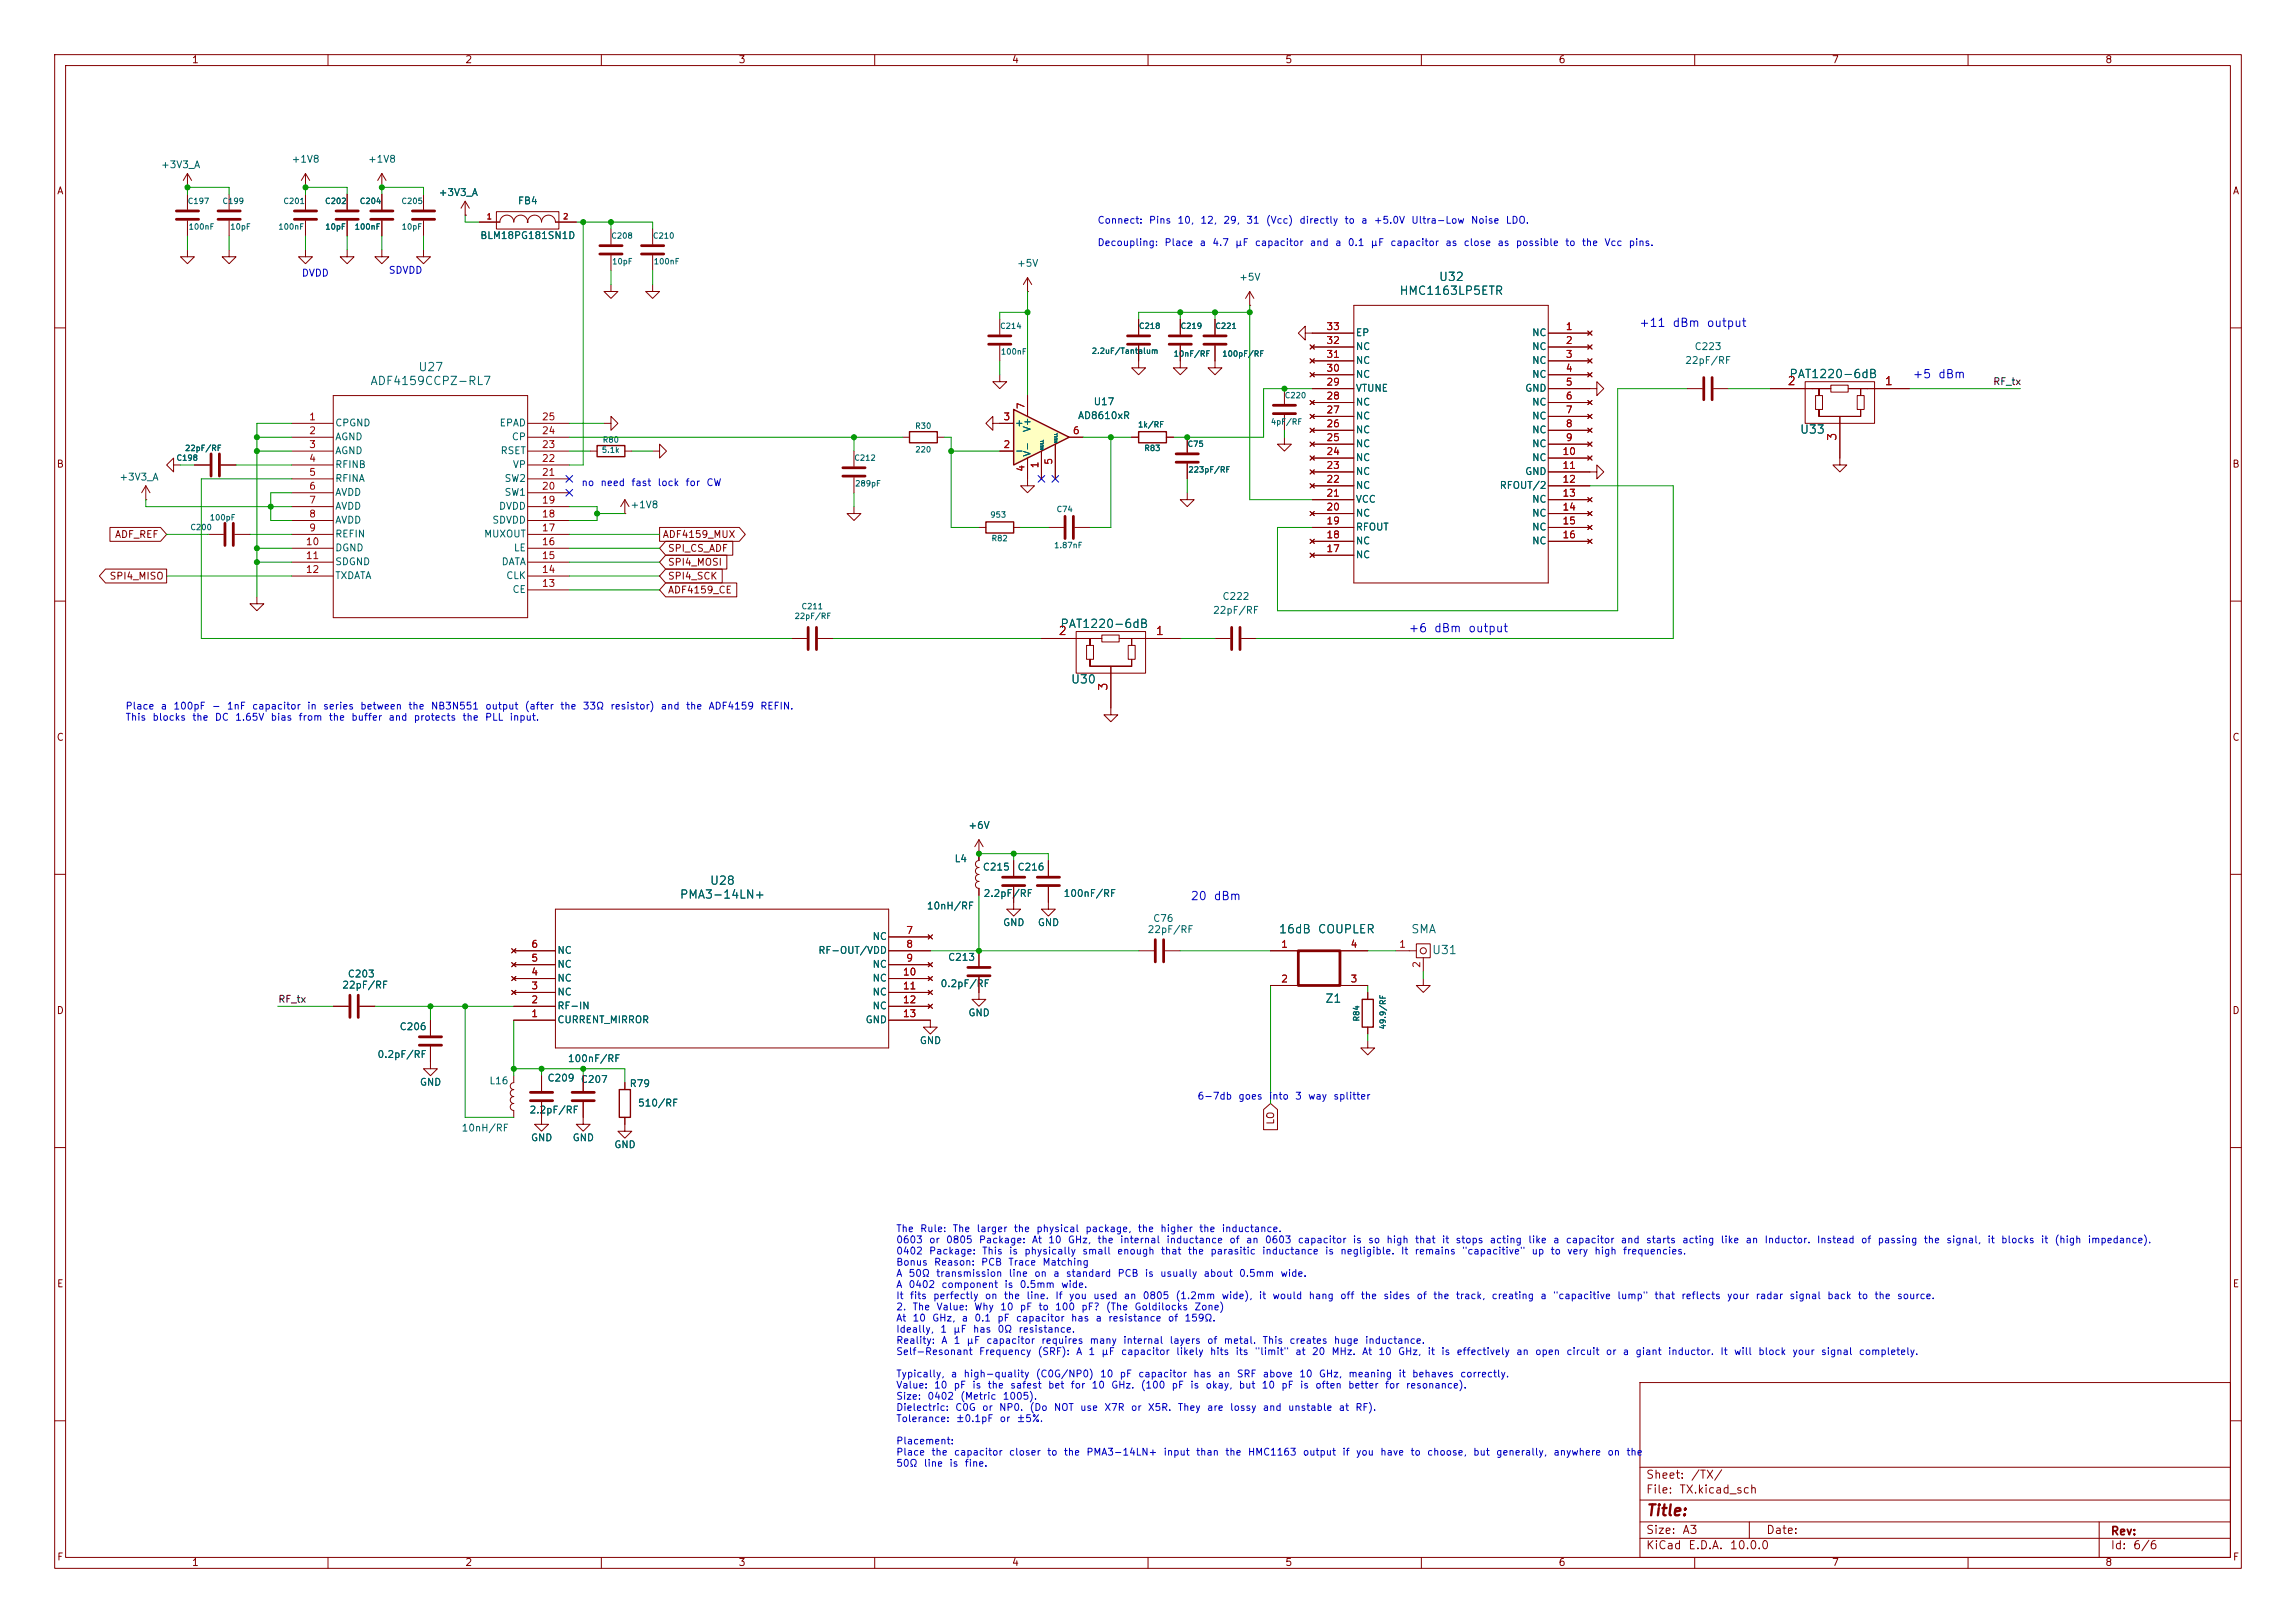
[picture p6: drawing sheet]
<svg xmlns="http://www.w3.org/2000/svg" width="420mm" height="297mm" viewBox="0 0 420 297" stroke-linecap="round" stroke-linejoin="round" font-family="sans-serif">
<defs><g id="words">
<text font-size="2" fill="#840000" x="301" y="277.9">Title:</text>
<g font-size="1.5" fill="#006464">
<text x="263.1" y="51.8">U32</text>
<text x="255.9" y="54.3">HMC1163LP5ETR</text>
<text x="67.6" y="70.8">ADF4159CCPZ-RL7</text>
<text x="76.4" y="68.3">U27</text>
<text x="327.2" y="69.6">PAT1220-6dB</text>
<text x="329.1" y="79.7">U33</text>
<text x="193.8" y="115.3">PAT1220-6dB</text>
<text x="195.8" y="125.5">U30</text>
<text x="124.2" y="164.8">PMA3-14LN+</text>
<text x="129.8" y="162.3">U28</text>
<text x="233.8" y="171.2">16dB</text>
<text x="240.9" y="171.2">COUPLER</text>
<text x="258" y="171.2">SMA</text>
<text x="261.8" y="175">U31</text>
<text x="242.3" y="183.9">Z1</text>
</g>
<g font-size="1.5" fill="#0000c2">
<text x="299.7" y="60.2">+11</text>
<text x="305.8" y="60.2">dBm</text>
<text x="312.1" y="60.2">output</text>
<text x="349.8" y="69.6">+5</text>
<text x="354.4" y="69.6">dBm</text>
<text x="257.6" y="116.1">+6</text>
<text x="262.2" y="116.1">dBm</text>
<text x="268.5" y="116.1">output</text>
<text x="217.7" y="165.1">20</text>
<text x="221.9" y="165.1">dBm</text>
</g>
<g font-size="1.5" fill="#a90000">
<text x="326.9" y="70.9">2</text>
<text x="344.6" y="70.9">1</text>
<text x="336.3" y="80.8" transform="rotate(-90 336.3 80.8)">3</text>
<text x="193.5" y="116.6">2</text>
<text x="211.3" y="116.6">1</text>
<text x="202.9" y="126.5" transform="rotate(-90 202.9 126.5)">3</text>
</g>
<g font-size="1.5" fill="#840000">
<text x="301" y="273.7">File:</text>
<text x="301" y="271">Sheet:</text>
<text x="307.1" y="273.7">TX.kicad_sch</text>
<text x="309.2" y="271">/TX/</text>
<text x="301" y="281.1">Size:</text>
<text x="307.6" y="281.1">A3</text>
<text x="323" y="281.1">Date:</text>
<text x="386" y="281.3">Rev:</text>
<text x="301" y="283.9">KiCad</text>
<text x="308.7" y="283.9">E.D.A.</text>
<text x="316.3" y="283.9">10.0.0</text>
<text x="386" y="283.9">Id:</text>
<text x="390.1" y="283.9">6/6</text>
</g>
<g font-size="1.3" fill="#840000">
<text x="35" y="11.9">1</text>
<text x="85" y="11.9">2</text>
<text x="135" y="11.9">3</text>
<text x="185" y="11.9">4</text>
<text x="235" y="11.9">5</text>
<text x="285" y="11.9">6</text>
<text x="335" y="11.9">7</text>
<text x="385" y="11.9">8</text>
<text x="10.3" y="35.9">A</text>
<text x="408.3" y="35.9">A</text>
<text x="10.3" y="85.9">B</text>
<text x="408.2" y="85.9">B</text>
<text x="20.9" y="98.7">ADF_REF</text>
<text x="121.1" y="98.7">ADF4159_MUX</text>
<text x="122.1" y="101.3">SPI_CS_ADF</text>
<text x="19.9" y="106.4">SPI4_MISO</text>
<text x="122.1" y="106.4">SPI4_SCK</text>
<text x="122.1" y="103.8">SPI4_MOSI</text>
<text x="122.1" y="108.9">ADF4159_CE</text>
<text x="10.3" y="135.9">C</text>
<text x="408.2" y="135.9">C</text>
<text x="10.3" y="185.9">D</text>
<text x="408.2" y="185.9">D</text>
<text x="233.4" y="205.9" transform="rotate(-90 233.4 205.9)">LO</text>
<text x="10.3" y="235.9">E</text>
<text x="408.3" y="235.9">E</text>
<text x="10.3" y="285.9">F</text>
<text x="35" y="286.9">1</text>
<text x="85" y="286.9">2</text>
<text x="135" y="286.9">3</text>
<text x="185" y="286.9">4</text>
<text x="235" y="286.9">5</text>
<text x="285" y="286.9">6</text>
<text x="335" y="286.9">7</text>
<text x="385" y="286.9">8</text>
<text x="408.3" y="285.9">F</text>
</g>
<g font-size="1.3" fill="#006464">
<text x="29.4" y="31.1">+3V3_A</text>
<text x="53.2" y="30.1">+1V8</text>
<text x="67.2" y="30.1">+1V8</text>
<text x="80.2" y="36.2">+3V3_A</text>
<text x="94.6" y="37.7">FB4</text>
<text x="87.7" y="44">BLM18PG181SN1D</text>
<text x="185.9" y="49.1">+5V</text>
<text x="226.6" y="51.7">+5V</text>
<text x="247.9" y="64.4">NC</text>
<text x="247.9" y="61.8">EP</text>
<text x="280.2" y="61.8">NC</text>
<text x="280.2" y="64.4">NC</text>
<text x="309.9" y="64.4">C223</text>
<text x="247.9" y="72">VTUNE</text>
<text x="247.9" y="69.4">NC</text>
<text x="247.9" y="66.9">NC</text>
<text x="278.9" y="72">GND</text>
<text x="280.2" y="66.9">NC</text>
<text x="280.2" y="69.4">NC</text>
<text x="308.1" y="66.9">22pF/RF</text>
<text x="197.1" y="77">AD8610xR</text>
<text x="200" y="74.5">U17</text>
<text x="247.9" y="77.1">NC</text>
<text x="247.9" y="74.5">NC</text>
<text x="280.2" y="74.5">NC</text>
<text x="280.2" y="77.1">NC</text>
<text x="61.2" y="78.3">CPGND</text>
<text x="61.2" y="80.9">AGND</text>
<text x="61.2" y="83.4">AGND</text>
<text x="91.3" y="78.3">EPAD</text>
<text x="91.5" y="83.4">RSET</text>
<text x="93.5" y="80.9">CP</text>
<text x="185.5" y="83.4">-</text>
<text x="185.5" y="78.3">+</text>
<text x="188.8" y="83.7" transform="rotate(-90 188.8 83.7)">V-</text>
<text x="188.8" y="79.2" transform="rotate(-90 188.8 79.2)">V+</text>
<text x="247.9" y="82.1">NC</text>
<text x="247.9" y="79.6">NC</text>
<text x="280.2" y="79.6">NC</text>
<text x="280.2" y="82.1">NC</text>
<text x="21.7" y="88.2">+3V3_A</text>
<text x="61.2" y="86">RFINB</text>
<text x="61.2" y="88.5">RFINA</text>
<text x="92.2" y="88.5">SW2</text>
<text x="93.7" y="86">VP</text>
<text x="247.9" y="89.8">NC</text>
<text x="247.9" y="87.2">NC</text>
<text x="247.9" y="84.7">NC</text>
<text x="274.2" y="89.8">RFOUT/2</text>
<text x="278.9" y="87.2">GND</text>
<text x="280.2" y="84.7">NC</text>
<text x="61.2" y="91">AVDD</text>
<text x="61.2" y="93.6">AVDD</text>
<text x="91.2" y="93.6">DVDD</text>
<text x="92.2" y="91">SW1</text>
<text x="115.2" y="93.3">+1V8</text>
<text x="247.9" y="94.8">NC</text>
<text x="247.9" y="92.3">VCC</text>
<text x="280.2" y="92.3">NC</text>
<text x="280.2" y="94.8">NC</text>
<text x="61.2" y="96.1">AVDD</text>
<text x="61.2" y="98.7">REFIN</text>
<text x="61.2" y="101.2">DGND</text>
<text x="88.4" y="98.7">MUXOUT</text>
<text x="90" y="96.1">SDVDD</text>
<text x="93.9" y="101.2">LE</text>
<text x="247.9" y="99.9">NC</text>
<text x="247.9" y="97.4">RFOUT</text>
<text x="280.2" y="97.4">NC</text>
<text x="280.2" y="99.9">NC</text>
<text x="61.2" y="103.7">SDGND</text>
<text x="61.2" y="106.3">TXDATA</text>
<text x="91.6" y="103.7">DATA</text>
<text x="92.5" y="106.3">CLK</text>
<text x="247.9" y="102.5">NC</text>
<text x="93.6" y="108.8">CE</text>
<text x="221.8" y="112.6">22pF/RF</text>
<text x="223.5" y="110.1">C222</text>
<text x="177" y="152">+6V</text>
<text x="174.5" y="158.1">L4</text>
<text x="179.7" y="159.6">C215</text>
<text x="186" y="159.6">C216</text>
<text x="169.4" y="166.7">10nH/RF</text>
<text x="179.8" y="164.4">2.2pF/RF</text>
<text x="194.4" y="164.4">100nF/RF</text>
<text x="159.5" y="172.3">NC</text>
<text x="183.4" y="169.8">GND</text>
<text x="189.7" y="169.8">GND</text>
<text x="209.8" y="171">22pF/RF</text>
<text x="210.8" y="169">C76</text>
<text x="63.5" y="179.2">C203</text>
<text x="101.9" y="179.9">NC</text>
<text x="101.9" y="177.4">NC</text>
<text x="101.9" y="174.9">NC</text>
<text x="149.6" y="174.9">RF-OUT/VDD</text>
<text x="159.5" y="177.4">NC</text>
<text x="159.5" y="179.9">NC</text>
<text x="173.3" y="176.1">C213</text>
<text x="62.5" y="181.2">22pF/RF</text>
<text x="101.9" y="185">RF-IN</text>
<text x="101.9" y="182.5">NC</text>
<text x="159.5" y="182.5">NC</text>
<text x="159.5" y="185">NC</text>
<text x="171.9" y="180.9">0.2pF/RF</text>
<text x="73" y="188.8">C206</text>
<text x="101.9" y="187.6">CURRENT_MIRROR</text>
<text x="158.2" y="187.6">GND</text>
<text x="168.1" y="191.4">GND</text>
<text x="177" y="186.3">GND</text>
<text x="68.9" y="193.9">0.2pF/RF</text>
<text x="103.8" y="194.7">100nF/RF</text>
<text x="76.7" y="199">GND</text>
<text x="89.4" y="198.7">L16</text>
<text x="100" y="198.2">C209</text>
<text x="106.1" y="198.5">C207</text>
<text x="115.1" y="199.2">R79</text>
<text x="116.6" y="202.8">510/RF</text>
<text x="84.3" y="207.4">10nH/RF</text>
<text x="96.8" y="204.1">2.2pF/RF</text>
<text x="97" y="209.1">GND</text>
<text x="104.6" y="209.1">GND</text>
<text x="112.3" y="210.4">GND</text>
</g>
<g font-size="1.3" fill="#0000c2">
<text x="200.7" y="41.2">Connect:</text>
<text x="210.1" y="41.2">Pins</text>
<text x="215.3" y="41.2">10,</text>
<text x="219.5" y="41.2">12,</text>
<text x="223.7" y="41.2">29,</text>
<text x="227.9" y="41.2">31</text>
<text x="231.5" y="41.2">(Vcc)</text>
<text x="237.6" y="41.2">directly</text>
<text x="245.8" y="41.2">to</text>
<text x="248.9" y="41.2">a</text>
<text x="251.2" y="41.2">+5.0V</text>
<text x="258" y="41.2">Ultra-Low</text>
<text x="269" y="41.2">Noise</text>
<text x="275.3" y="41.2">LDO.</text>
<text x="200.7" y="45.3">Decoupling:</text>
<text x="212.9" y="45.3">Place</text>
<text x="219.3" y="45.3">a</text>
<text x="221.6" y="45.3">4.7</text>
<text x="225.8" y="45.3">µF</text>
<text x="229.4" y="45.3">capacitor</text>
<text x="239.5" y="45.3">and</text>
<text x="244.1" y="45.3">a</text>
<text x="246.4" y="45.3">0.1</text>
<text x="250.6" y="45.3">µF</text>
<text x="254.2" y="45.3">capacitor</text>
<text x="264.3" y="45.3">as</text>
<text x="267.6" y="45.3">close</text>
<text x="273.8" y="45.3">as</text>
<text x="277.2" y="45.3">possible</text>
<text x="286.2" y="45.3">to</text>
<text x="289.2" y="45.3">the</text>
<text x="293.4" y="45.3">Vcc</text>
<text x="297.8" y="45.3">pins.</text>
<text x="55.1" y="50.9">DVDD</text>
<text x="71" y="50.4">SDVDD</text>
<text x="106.3" y="89.3">no</text>
<text x="109.7" y="89.3">need</text>
<text x="115.4" y="89.3">fast</text>
<text x="120.2" y="89.3">lock</text>
<text x="125.3" y="89.3">for</text>
<text x="129.1" y="89.3">CW</text>
<text x="22.9" y="130.1">Place</text>
<text x="29.3" y="130.1">a</text>
<text x="31.6" y="130.1">100pF</text>
<text x="38.6" y="130.1">-</text>
<text x="41.4" y="130.1">1nF</text>
<text x="46" y="130.1">capacitor</text>
<text x="56.1" y="130.1">in</text>
<text x="59" y="130.1">series</text>
<text x="65.8" y="130.1">between</text>
<text x="74.6" y="130.1">the</text>
<text x="78.7" y="130.1">NB3N551</text>
<text x="88.7" y="130.1">output</text>
<text x="95.9" y="130.1">(after</text>
<text x="102.4" y="130.1">the</text>
<text x="106.5" y="130.1">33Ω</text>
<text x="111.5" y="130.1">resistor)</text>
<text x="120.8" y="130.1">and</text>
<text x="125.4" y="130.1">the</text>
<text x="129.5" y="130.1">ADF4159</text>
<text x="139" y="130.1">REFIN.</text>
<text x="22.9" y="132.2">This</text>
<text x="27.8" y="132.2">blocks</text>
<text x="35.1" y="132.2">the</text>
<text x="39.2" y="132.2">DC</text>
<text x="42.9" y="132.2">1.65V</text>
<text x="49.4" y="132.2">bias</text>
<text x="54.5" y="132.2">from</text>
<text x="60" y="132.2">the</text>
<text x="64.2" y="132.2">buffer</text>
<text x="71" y="132.2">and</text>
<text x="75.6" y="132.2">protects</text>
<text x="84.5" y="132.2">the</text>
<text x="88.6" y="132.2">PLL</text>
<text x="93.1" y="132.2">input.</text>
<text x="218.9" y="201.5">6-7db</text>
<text x="226.4" y="201.5">goes</text>
<text x="232" y="201.5">into</text>
<text x="236.8" y="201.5">3</text>
<text x="239.2" y="201.5">way</text>
<text x="243.8" y="201.5">splitter</text>
<text x="163.8" y="225.8">The</text>
<text x="163.8" y="227.8">0603</text>
<text x="168.2" y="225.8">Rule:</text>
<text x="169.8" y="227.8">or</text>
<text x="172.9" y="227.8">0805</text>
<text x="174.2" y="225.8">The</text>
<text x="178.5" y="225.8">larger</text>
<text x="179" y="227.8">Package:</text>
<text x="185.3" y="225.8">the</text>
<text x="188.7" y="227.8">At</text>
<text x="189.5" y="225.8">physical</text>
<text x="191.6" y="227.8">10</text>
<text x="195.2" y="227.8">GHz,</text>
<text x="198.4" y="225.8">package,</text>
<text x="200.6" y="227.8">the</text>
<text x="204.8" y="227.8">internal</text>
<text x="208" y="225.8">the</text>
<text x="212.1" y="225.8">higher</text>
<text x="213.3" y="227.8">inductance</text>
<text x="219.2" y="225.8">the</text>
<text x="223.4" y="225.8">inductance.</text>
<text x="224.8" y="227.8">of</text>
<text x="227.8" y="227.8">an</text>
<text x="231.3" y="227.8">0603</text>
<text x="237.3" y="227.8">capacitor</text>
<text x="247.3" y="227.8">is</text>
<text x="250.2" y="227.8">so</text>
<text x="253.5" y="227.8">high</text>
<text x="258.7" y="227.8">that</text>
<text x="263.6" y="227.8">it</text>
<text x="266.1" y="227.8">stops</text>
<text x="272.4" y="227.8">acting</text>
<text x="279.4" y="227.8">like</text>
<text x="284" y="227.8">a</text>
<text x="286.3" y="227.8">capacitor</text>
<text x="296.4" y="227.8">and</text>
<text x="301" y="227.8">starts</text>
<text x="307.6" y="227.8">acting</text>
<text x="314.6" y="227.8">like</text>
<text x="319.2" y="227.8">an</text>
<text x="322.7" y="227.8">Inductor.</text>
<text x="332.2" y="227.8">Instead</text>
<text x="340.3" y="227.8">of</text>
<text x="343.4" y="227.8">passing</text>
<text x="351.8" y="227.8">the</text>
<text x="355.9" y="227.8">signal,</text>
<text x="363.4" y="227.8">it</text>
<text x="365.9" y="227.8">blocks</text>
<text x="373.2" y="227.8">it</text>
<text x="375.7" y="227.8">(high</text>
<text x="381.8" y="227.8">impedance).</text>
<text x="163.8" y="229.9">0402</text>
<text x="163.8" y="231.9">Bonus</text>
<text x="163.8" y="234">A</text>
<text x="166.1" y="234">50Ω</text>
<text x="169.8" y="229.9">Package:</text>
<text x="170.7" y="231.9">Reason:</text>
<text x="171.1" y="234">transmission</text>
<text x="179.4" y="231.9">PCB</text>
<text x="179.5" y="229.9">This</text>
<text x="184.3" y="231.9">Trace</text>
<text x="184.4" y="234">line</text>
<text x="184.5" y="229.9">is</text>
<text x="187.3" y="229.9">physically</text>
<text x="189.1" y="234">on</text>
<text x="190.6" y="231.9">Matching</text>
<text x="192.5" y="234">a</text>
<text x="194.9" y="234">standard</text>
<text x="197.9" y="229.9">small</text>
<text x="204.2" y="229.9">enough</text>
<text x="204.3" y="234">PCB</text>
<text x="209.3" y="234">is</text>
<text x="212.1" y="234">usually</text>
<text x="212.2" y="229.9">that</text>
<text x="217.2" y="229.9">the</text>
<text x="220" y="234">about</text>
<text x="221.3" y="229.9">parasitic</text>
<text x="226.5" y="234">0.5mm</text>
<text x="230.8" y="229.9">inductance</text>
<text x="234.1" y="234">wide.</text>
<text x="242.3" y="229.9">is</text>
<text x="245.1" y="229.9">negligible.</text>
<text x="256.2" y="229.9">It</text>
<text x="258.7" y="229.9">remains</text>
<text x="267.3" y="229.9">&quot;capacitive&quot;</text>
<text x="280" y="229.9">up</text>
<text x="283.5" y="229.9">to</text>
<text x="286.6" y="229.9">very</text>
<text x="291.5" y="229.9">high</text>
<text x="296.8" y="229.9">frequencies.</text>
<text x="163.8" y="236">A</text>
<text x="163.8" y="238">It</text>
<text x="166.1" y="236">0402</text>
<text x="166.3" y="238">fits</text>
<text x="170.6" y="238">perfectly</text>
<text x="172.1" y="236">component</text>
<text x="180" y="238">on</text>
<text x="183.5" y="238">the</text>
<text x="183.6" y="236">is</text>
<text x="186.4" y="236">0.5mm</text>
<text x="187.6" y="238">line.</text>
<text x="192.9" y="238">If</text>
<text x="194" y="236">wide.</text>
<text x="195.4" y="238">you</text>
<text x="199.9" y="238">used</text>
<text x="205.5" y="238">an</text>
<text x="208.9" y="238">0805</text>
<text x="214.9" y="238">(1.2mm</text>
<text x="223.4" y="238">wide),</text>
<text x="230.2" y="238">it</text>
<text x="232.7" y="238">would</text>
<text x="239.3" y="238">hang</text>
<text x="245" y="238">off</text>
<text x="248.8" y="238">the</text>
<text x="252.9" y="238">sides</text>
<text x="259" y="238">of</text>
<text x="262.1" y="238">the</text>
<text x="266.2" y="238">track,</text>
<text x="272.7" y="238">creating</text>
<text x="281.7" y="238">a</text>
<text x="284" y="238">&quot;capacitive</text>
<text x="295.7" y="238">lump&quot;</text>
<text x="302.5" y="238">that</text>
<text x="307.4" y="238">reflects</text>
<text x="315.8" y="238">your</text>
<text x="321" y="238">radar</text>
<text x="327.2" y="238">signal</text>
<text x="334.1" y="238">back</text>
<text x="339.7" y="238">to</text>
<text x="342.8" y="238">the</text>
<text x="346.9" y="238">source.</text>
<text x="163.8" y="240.1">2.</text>
<text x="163.8" y="242.1">At</text>
<text x="163.8" y="244.2">Ideally,</text>
<text x="166.8" y="240.1">The</text>
<text x="166.8" y="242.1">10</text>
<text x="170.4" y="242.1">GHz,</text>
<text x="171.2" y="240.1">Value:</text>
<text x="171.9" y="244.2">1</text>
<text x="174.3" y="244.2">µF</text>
<text x="175.8" y="242.1">a</text>
<text x="177.9" y="244.2">has</text>
<text x="178.1" y="240.1">Why</text>
<text x="178.1" y="242.1">0.1</text>
<text x="182.3" y="242.1">pF</text>
<text x="182.4" y="244.2">0Ω</text>
<text x="182.8" y="240.1">10</text>
<text x="185.7" y="242.1">capacitor</text>
<text x="186.2" y="244.2">resistance.</text>
<text x="186.4" y="240.1">pF</text>
<text x="189.8" y="240.1">to</text>
<text x="192.9" y="240.1">100</text>
<text x="195.8" y="242.1">has</text>
<text x="197.7" y="240.1">pF?</text>
<text x="200.3" y="242.1">a</text>
<text x="202.2" y="240.1">(The</text>
<text x="202.6" y="242.1">resistance</text>
<text x="207.4" y="240.1">Goldilocks</text>
<text x="213.5" y="242.1">of</text>
<text x="216.6" y="242.1">159Ω.</text>
<text x="218.4" y="240.1">Zone)</text>
<text x="163.8" y="246.2">Reality:</text>
<text x="163.8" y="248.3">Self-Resonant</text>
<text x="172.1" y="246.2">A</text>
<text x="174.3" y="246.2">1</text>
<text x="176.7" y="246.2">µF</text>
<text x="179" y="248.3">Frequency</text>
<text x="180.3" y="246.2">capacitor</text>
<text x="189.7" y="248.3">(SRF):</text>
<text x="190.4" y="246.2">requires</text>
<text x="196.7" y="248.3">A</text>
<text x="199" y="248.3">1</text>
<text x="199.2" y="246.2">many</text>
<text x="201.4" y="248.3">µF</text>
<text x="205" y="248.3">capacitor</text>
<text x="205.3" y="246.2">internal</text>
<text x="213.8" y="246.2">layers</text>
<text x="215" y="248.3">likely</text>
<text x="220.7" y="246.2">of</text>
<text x="221.2" y="248.3">hits</text>
<text x="223.7" y="246.2">metal.</text>
<text x="225.9" y="248.3">its</text>
<text x="229.4" y="248.3">&quot;limit&quot;</text>
<text x="230.8" y="246.2">This</text>
<text x="235.8" y="246.2">creates</text>
<text x="236.8" y="248.3">at</text>
<text x="239.9" y="248.3">20</text>
<text x="243.5" y="248.3">MHz.</text>
<text x="243.9" y="246.2">huge</text>
<text x="249" y="248.3">At</text>
<text x="249.6" y="246.2">inductance.</text>
<text x="252" y="248.3">10</text>
<text x="255.6" y="248.3">GHz,</text>
<text x="261" y="248.3">it</text>
<text x="263.5" y="248.3">is</text>
<text x="266.3" y="248.3">effectively</text>
<text x="277.2" y="248.3">an</text>
<text x="280.7" y="248.3">open</text>
<text x="286.4" y="248.3">circuit</text>
<text x="293.6" y="248.3">or</text>
<text x="296.7" y="248.3">a</text>
<text x="299.1" y="248.3">giant</text>
<text x="305" y="248.3">inductor.</text>
<text x="314.6" y="248.3">It</text>
<text x="317.1" y="248.3">will</text>
<text x="321.5" y="248.3">block</text>
<text x="327.8" y="248.3">your</text>
<text x="333" y="248.3">signal</text>
<text x="339.9" y="248.3">completely.</text>
<text x="163.8" y="252.4">Typically,</text>
<text x="163.8" y="254.4">Value:</text>
<text x="163.8" y="256.4">Size:</text>
<text x="169.5" y="256.4">0402</text>
<text x="170.7" y="254.4">10</text>
<text x="173.8" y="252.4">a</text>
<text x="174.3" y="254.4">pF</text>
<text x="175.5" y="256.4">(Metric</text>
<text x="176.1" y="252.4">high-quality</text>
<text x="177.7" y="254.4">is</text>
<text x="180.5" y="254.4">the</text>
<text x="183.3" y="256.4">1005).</text>
<text x="184.7" y="254.4">safest</text>
<text x="189.4" y="252.4">(C0G/NP0)</text>
<text x="191.6" y="254.4">bet</text>
<text x="195.7" y="254.4">for</text>
<text x="199.6" y="254.4">10</text>
<text x="201.1" y="252.4">10</text>
<text x="203.2" y="254.4">GHz.</text>
<text x="204.7" y="252.4">pF</text>
<text x="208.1" y="252.4">capacitor</text>
<text x="208.6" y="254.4">(100</text>
<text x="214.2" y="254.4">pF</text>
<text x="217.6" y="254.4">is</text>
<text x="218.2" y="252.4">has</text>
<text x="220.4" y="254.4">okay,</text>
<text x="222.7" y="252.4">an</text>
<text x="226.1" y="252.4">SRF</text>
<text x="226.5" y="254.4">but</text>
<text x="230.7" y="254.4">10</text>
<text x="230.9" y="252.4">above</text>
<text x="234.3" y="254.4">pF</text>
<text x="237.5" y="252.4">10</text>
<text x="237.7" y="254.4">is</text>
<text x="240.5" y="254.4">often</text>
<text x="241.1" y="252.4">GHz,</text>
<text x="246.5" y="254.4">better</text>
<text x="246.5" y="252.4">meaning</text>
<text x="253.2" y="254.4">for</text>
<text x="255.7" y="252.4">it</text>
<text x="257.1" y="254.4">resonance).</text>
<text x="258.2" y="252.4">behaves</text>
<text x="267" y="252.4">correctly.</text>
<text x="163.8" y="258.5">Dielectric:</text>
<text x="163.8" y="260.5">Tolerance:</text>
<text x="174.6" y="258.5">C0G</text>
<text x="174.7" y="260.5">±0.1pF</text>
<text x="179.5" y="258.5">or</text>
<text x="182.6" y="258.5">NP0.</text>
<text x="182.7" y="260.5">or</text>
<text x="185.8" y="260.5">±5%.</text>
<text x="188.2" y="258.5">(Do</text>
<text x="192.7" y="258.5">NOT</text>
<text x="197.5" y="258.5">use</text>
<text x="201.9" y="258.5">X7R</text>
<text x="206.8" y="258.5">or</text>
<text x="209.9" y="258.5">X5R.</text>
<text x="215.3" y="258.5">They</text>
<text x="220.7" y="258.5">are</text>
<text x="224.9" y="258.5">lossy</text>
<text x="230.9" y="258.5">and</text>
<text x="235.5" y="258.5">unstable</text>
<text x="244.8" y="258.5">at</text>
<text x="247.8" y="258.5">RF).</text>
<text x="163.8" y="264.6">Placement:</text>
<text x="163.8" y="266.7">Place</text>
<text x="163.8" y="268.7">50Ω</text>
<text x="168.9" y="268.7">line</text>
<text x="170.3" y="266.7">the</text>
<text x="173.5" y="268.7">is</text>
<text x="174.4" y="266.7">capacitor</text>
<text x="176.4" y="268.7">fine.</text>
<text x="184.5" y="266.7">closer</text>
<text x="191.4" y="266.7">to</text>
<text x="194.5" y="266.7">the</text>
<text x="198.6" y="266.7">PMA3-14LN+</text>
<text x="212.7" y="266.7">input</text>
<text x="218.7" y="266.7">than</text>
<text x="224" y="266.7">the</text>
<text x="228.2" y="266.7">HMC1163</text>
<text x="238.2" y="266.7">output</text>
<text x="245.4" y="266.7">if</text>
<text x="247.9" y="266.7">you</text>
<text x="252.4" y="266.7">have</text>
<text x="257.9" y="266.7">to</text>
<text x="260.9" y="266.7">choose,</text>
<text x="269.4" y="266.7">but</text>
<text x="273.6" y="266.7">generally,</text>
<text x="284" y="266.7">anywhere</text>
<text x="293.9" y="266.7">on</text>
<text x="297.4" y="266.7">the</text>
</g>
<g font-size="1.3" fill="#a90000">
<text x="242.5" y="65.8">31</text>
<text x="242.5" y="63.2">32</text>
<text x="242.5" y="60.7">33</text>
<text x="286.3" y="60.7">1</text>
<text x="286.3" y="63.2">2</text>
<text x="286.3" y="65.8">3</text>
<text x="242.5" y="70.9">29</text>
<text x="242.5" y="68.3">30</text>
<text x="286.3" y="68.3">4</text>
<text x="286.3" y="70.9">5</text>
<text x="56.4" y="77.2">1</text>
<text x="99" y="77.2">25</text>
<text x="183.4" y="77.2">3</text>
<text x="187.7" y="75" transform="rotate(-90 187.7 75)">7</text>
<text x="242.5" y="75.9">27</text>
<text x="242.5" y="73.4">28</text>
<text x="286.3" y="73.4">6</text>
<text x="286.3" y="75.9">7</text>
<text x="56.4" y="79.8">2</text>
<text x="56.4" y="82.3">3</text>
<text x="99" y="82.3">23</text>
<text x="99" y="79.8">24</text>
<text x="183.4" y="82.3">2</text>
<text x="196.1" y="79.8">6</text>
<text x="242.5" y="83.6">24</text>
<text x="242.5" y="81">25</text>
<text x="242.5" y="78.5">26</text>
<text x="285.7" y="83.6">10</text>
<text x="286.3" y="78.5">8</text>
<text x="286.3" y="81">9</text>
<text x="56.4" y="84.8">4</text>
<text x="56.4" y="87.4">5</text>
<text x="56.4" y="89.9">6</text>
<text x="99" y="89.9">20</text>
<text x="99" y="87.4">21</text>
<text x="99" y="84.8">22</text>
<text x="187.7" y="86.4" transform="rotate(-90 187.7 86.4)">4</text>
<text x="190.2" y="85.8" transform="rotate(-90 190.2 85.8)">1</text>
<text x="192.8" y="85.2" transform="rotate(-90 192.8 85.2)">5</text>
<text x="242.5" y="88.6">22</text>
<text x="242.5" y="86.1">23</text>
<text x="285.7" y="86.1">11</text>
<text x="285.7" y="88.6">12</text>
<text x="56.4" y="92.5">7</text>
<text x="56.4" y="95">8</text>
<text x="99" y="95">18</text>
<text x="99" y="92.5">19</text>
<text x="242.5" y="93.7">20</text>
<text x="242.5" y="91.2">21</text>
<text x="285.7" y="91.2">13</text>
<text x="285.7" y="93.7">14</text>
<text x="55.8" y="100.1">10</text>
<text x="56.4" y="97.5">9</text>
<text x="99" y="100.1">16</text>
<text x="99" y="97.5">17</text>
<text x="242.5" y="101.3">17</text>
<text x="242.5" y="98.8">18</text>
<text x="242.5" y="96.3">19</text>
<text x="285.7" y="96.3">15</text>
<text x="285.7" y="98.8">16</text>
<text x="55.8" y="102.6">11</text>
<text x="55.8" y="105.2">12</text>
<text x="99" y="107.7">13</text>
<text x="99" y="105.2">14</text>
<text x="99" y="102.6">15</text>
<text x="97.1" y="173.7">6</text>
<text x="165.7" y="171.2">7</text>
<text x="165.7" y="173.7">8</text>
<text x="234.2" y="173.7">1</text>
<text x="246.9" y="173.7">4</text>
<text x="255.8" y="173.7">1</text>
<text x="97.1" y="178.8">4</text>
<text x="97.1" y="176.3">5</text>
<text x="165.1" y="178.8">10</text>
<text x="165.7" y="176.3">9</text>
<text x="260.1" y="177.2" transform="rotate(-90 260.1 177.2)">2</text>
<text x="97.1" y="183.9">2</text>
<text x="97.1" y="181.4">3</text>
<text x="165.1" y="181.4">11</text>
<text x="165.1" y="183.9">12</text>
<text x="234.2" y="180.1">2</text>
<text x="246.9" y="180.1">3</text>
<text x="97.1" y="186.4">1</text>
<text x="165.1" y="186.4">13</text>
</g>
<g font-size="1.3" fill="#0f0f0f">
<text x="364.5" y="70.8">RF_tx</text>
<text x="50.8" y="183.8">RF_tx</text>
</g>
<g font-size="1" fill="#006464">
<text x="34.3" y="37.6">C197</text>
<text x="40.6" y="37.6">C199</text>
<text x="51.7" y="37.6">C201</text>
<text x="59.4" y="37.6">C202</text>
<text x="65.7" y="37.6">C204</text>
<text x="73.3" y="37.6">C205</text>
<text x="34.4" y="42.3">100nF</text>
<text x="42" y="42.3">10pF</text>
<text x="50.8" y="42.3">100nF</text>
<text x="59.4" y="42.3">10pF</text>
<text x="64.8" y="42.3">100nF</text>
<text x="73.4" y="42.3">10pF</text>
<text x="111.7" y="43.9">C208</text>
<text x="119.3" y="43.9">C210</text>
<text x="111.9" y="48.6">10pF</text>
<text x="119.5" y="48.6">100nF</text>
<text x="182.8" y="60.4">C214</text>
<text x="183" y="65.1">100nF</text>
<text x="199.6" y="65">2.2uF/Tantalum</text>
<text x="208.2" y="60.4">C218</text>
<text x="214.6" y="65.5">10nF/RF</text>
<text x="215.9" y="60.4">C219</text>
<text x="222.2" y="60.4">C221</text>
<text x="223.5" y="65.5">100pF/RF</text>
<text x="232.4" y="78">4pF/RF</text>
<text x="234.9" y="73.1">C220</text>
<text x="33.7" y="82.8">22pF/RF</text>
<text x="110" y="83.1">5.1k</text>
<text x="110.2" y="81.3">R80</text>
<text x="167.3" y="78.7">R30</text>
<text x="167.3" y="83">220</text>
<text x="208.1" y="78.5">1k/RF</text>
<text x="209.2" y="82.8">R83</text>
<text x="217.1" y="82">C75</text>
<text x="32.2" y="84.6">C198</text>
<text x="156.2" y="84.6">C212</text>
<text x="156.3" y="89.3">289pF</text>
<text x="217.3" y="86.7">223pF/RF</text>
<text x="38.3" y="95.5">100pF</text>
<text x="181" y="95">953</text>
<text x="193.2" y="94">C74</text>
<text x="34.7" y="97.3">C200</text>
<text x="181.3" y="99.3">R82</text>
<text x="192.7" y="100.6">1.87nF</text>
<text x="145.2" y="113.5">22pF/RF</text>
<text x="146.5" y="111.7">C211</text>
<text x="248.9" y="187" transform="rotate(-90 248.9 187)">R84</text>
<text x="253.7" y="188.5" transform="rotate(-90 253.7 188.5)">49.9/RF</text>
</g>
<g font-size="1" fill="#a90000">
<text x="88.9" y="40.4">1</text>
<text x="102.9" y="40.4">2</text>
</g>
<g font-size=".5" fill="#006464">
<text x="191" y="82.4" transform="rotate(-90 191 82.4)">NULL</text>
<text x="193.5" y="81.2" transform="rotate(-90 193.5 81.2)">NULL</text>
</g>
</g></defs>
<g fill="none" stroke="#840000" stroke-width=".18">
<path d="M10 10h400v277h-400zM12 12h396v273h-396zM60 10v2M110 10v2M160 10v2M210 10v2M260 10v2M310 10v2M360 10v2M34.3 34.3h.1M34.3 31.8v2.5M34.3 35.6v2.8"/>
<path d="M34.3 31.8l-.8 1.2M34.3 31.8l.8 1.2M41.9 35.6v2.8M55.9 34.3h.1M55.9 31.8v2.5M55.9 35.6v2.8M55.9 31.8l-.8 1.2M55.9 31.8l.7 1.2M63.5 35.6v2.8M69.8 34.3h.1M69.8 31.8v2.5M69.8 35.6v2.8"/>
<path d="M69.8 31.8l-.7 1.2M69.8 31.8l.8 1.2M77.5 35.6v2.8M85.1 39.4h.1M85.1 36.8l-.8 1.3M85.1 36.8l.8 1.3M85.1 36.8v2.6M90.8 38.7h11.4v3.2h-11.4zM34.3 45.7v1.3h1.3l-1.3 1.3-1.3-1.3h1.3M34.3 40.4v2.8M41.9 45.7v1.3h1.3l-1.3 1.3-1.3-1.3h1.3M41.9 40.4v2.8"/>
<path d="M55.9 45.7v1.3h-1.3l1.3 1.3 1.2-1.3h-1.2M55.9 40.4v2.8M63.5 45.7v1.3h-1.3l1.3 1.3 1.3-1.3h-1.3M63.5 40.4v2.8M69.8 45.7v1.3h-1.2l1.2 1.3 1.3-1.3h-1.3M69.8 40.4v2.8M77.5 45.7v1.3h-1.3l1.3 1.3 1.2-1.3h-1.2M77.5 40.4v2.8M87.6 40.6h3.8a1.27 1.27 0 0 1 1.3-1.2 1.27 1.27 0 0 1 1.3 1.2 1.27 1.27 0 0 1 1.2-1.2 1.27 1.27 0 0 1 1.3 1.2 1.27 1.27 0 0 1 1.3-1.2 1.27 1.27 0 0 1 1.3 1.2 1.27 1.27 0 0 1 1.2-1.2 1.27 1.27 0 0 1 1.3 1.2h3.8M182.9 58.4v2.8M215.9 58.4v2.8M222.2 58.4v2.8"/>
<path d="M228.6 55.9h.1M228.6 53.3l-.8 1.3M228.6 53.3l.8 1.3M228.6 53.3v2.6M247.6 55.9h35.6v50.8h-35.6zM10 60h2M53.3 77.5h7.7M61 72.4h35.5v40.6h-35.5zM96.5 77.5h7.6M182.9 68.6v1.3h1.2l-1.2 1.2-1.3-1.2h1.3M182.9 63.2v2.8M215.9 63.2v4.1h1.3l-1.3 1.3-1.3-1.3h1.3"/>
<path d="M222.2 63.2v4.1h1.3l-1.3 1.3-1.2-1.3h1.2M234.9 71.1v2.8M234.9 75.9v2.8M238.8 61v-1.3l-1.3 1.3 1.3 1.2v-1.2h8.8M239.6 78.4l.8 .7M239.6 75.8l.8 .8M239.6 73.3l.8 .7M239.6 68.2l.8 .8M239.6 65.7l.8 .7M239.6 63.1l.8 .8M240 63.5h7.6M240 66h7.6"/>
<path d="M240 68.6h7.6M240 71.1h7.6M240 73.7h7.6M240 76.2h7.6M240 78.7h7.6M240.4 78.4l-.8 .7M240.4 75.8l-.8 .8M240.4 73.3l-.8 .7M240.4 68.2l-.8 .8M240.4 65.7l-.8 .7M240.4 63.1l-.8 .8M283.2 71.1h8.9v-1.2l1.3 1.2-1.3 1.3v-1.3"/>
<path d="M283.2 61h7.6M283.2 63.5h7.6M283.2 66h7.6M283.2 68.6h7.6M283.2 73.7h7.6M283.2 76.2h7.6M283.2 78.7h7.6M290.4 60.6l.8 .7M290.4 63.1l.8 .8M290.4 65.7l.8 .7M290.4 68.2l.8 .8M290.4 73.3l.8 .7"/>
<path d="M290.4 75.8l.8 .8M290.4 78.4l.8 .7M291.2 60.6l-.8 .7M291.2 63.1l-.8 .8M291.2 65.7l-.8 .7M291.2 68.2l-.8 .8M291.2 73.3l-.8 .7M291.2 75.8l-.8 .8M291.2 78.4l-.8 .7M308.6 71.1h2.8M313.4 71.1h2.8M408 60h2"/>
<path d="M26.7 91.4h.1M26.7 88.9l-.8 1.3M26.7 88.9l.7 1.3M26.7 88.9v2.5M31.7 85.1v1.3l-1.2-1.3 1.2-1.3v1.3h1.3M35.6 85.1h2.8M38.1 97.8h2.8M40.4 85.1h2.8M42.9 97.8h2.8M53.3 97.8h7.7M53.3 85.1h7.7M53.3 80h7.7"/>
<path d="M53.3 82.6h7.7M53.3 87.6h7.7M53.3 90.2h7.7M53.3 92.7h7.7M53.3 95.3h7.7M96.5 97.8h7.6M96.5 85.1h7.6M96.5 80h7.6M96.5 82.6h7.6M96.5 87.6h7.6M96.5 90.2h7.6M96.5 92.7h7.6"/>
<path d="M96.5 95.3h7.6M107.9 82.6h1.3M114.3 82.6h1.3M119.4 82.6h1.2v-1.3l1.3 1.3-1.3 1.2v-1.2M156.2 82.6v2.7M156.2 87.4v2.8M188 87.6v1.3h1.2l-1.2 1.3-1.3-1.3h1.3M191.8 96.5h2.8M196.6 96.5h2.8M207 80h1.3M213.4 80h1.2M217.2 90.2v1.2h1.2l-1.2 1.3-1.3-1.3h1.3"/>
<path d="M217.2 80v2.8M217.2 84.8v2.8M234.9 80v1.3h1.3l-1.3 1.3-1.2-1.3h1.2M239.6 98.7l.8 .7M239.6 93.6l.8 .8M239.6 88.5l.8 .8M239.6 86l.8 .7M239.6 83.4l.8 .8M239.6 80.9l.8 .8M240 81.3h7.6M240 83.8h7.6M240 86.4h7.6"/>
<path d="M240 88.9h7.6M240 91.4h7.6M240 94h7.6M240 96.5h7.6M240 99.1h7.6M240.4 98.7l-.8 .7M240.4 93.6l-.8 .8M240.4 88.5l-.8 .8M240.4 86l-.8 .7M240.4 83.4l-.8 .8M240.4 80.9l-.8 .8M283.2 86.4h8.9v-1.3l1.3 1.3-1.3 1.2v-1.2"/>
<path d="M283.2 81.3h7.6M283.2 83.8h7.6M283.2 88.9h7.6M283.2 91.4h7.6M283.2 94h7.6M283.2 96.5h7.6M283.2 99.1h7.6M290.4 80.9l.8 .8M290.4 83.4l.8 .8M290.4 91.1l.8 .7M290.4 93.6l.8 .8M290.4 96.1l.8 .8"/>
<path d="M290.4 98.7l.8 .7M291.2 80.9l-.8 .8M291.2 83.4l-.8 .8M291.2 91.1l-.8 .7M291.2 93.6l-.8 .8M291.2 96.1l-.8 .8M291.2 98.7l-.8 .7M10 110h2M53.3 100.3h7.7M53.3 102.9h7.7M53.3 105.4h7.7M96.5 100.3h7.6"/>
<path d="M96.5 102.9h7.6M96.5 105.4h7.6M96.5 108h7.6M190.5 116.8h7.6M196.8 115.6h12.7v7.6h-12.7zM198.1 116.8h3.4zM198.8 118.1h1.2v2.6h-1.2zM199.4 116.8v1.3zM201.5 116.2h3.2v1.3h-3.2zM204.7 116.8h3.6zM206.4 118.1h1.2v2.6h-1.2zM207 116.8v1.3z"/>
<path d="M208.3 116.8h7.6M239.6 101.2l.8 .8M240 101.6h7.6M240.4 101.2l-.8 .8M408 110h2M199.4 120.7v1.2zM199.4 121.9h7.6zM203.2 121.9v8.9h1.3l-1.3 1.3-1.3-1.3h1.3M207 120.7v1.2zM10 160h2M179.1 153.7v3.8a.64 .64 0 0 0-.7 .6 .64 .64 0 0 0 .7 .7M179.1 158.8a.64 .64 0 0 0-.7 .6 .64 .64 0 0 0 .7 .6 .64 .64 0 0 0-.7 .7 .64 .64 0 0 0 .7 .6 .64 .64 0 0 0-.7 .6 .64 .64 0 0 0 .7 .7v1.2"/>
<path d="M179.1 156.2h.1M179.1 153.7l.7 1.2M179.1 153.7l-.8 1.2M185.4 157.5v2.8M191.8 157.5v2.8M408 160h2M179.1 178.8v4.1h-1.3l1.3 1.3 1.2-1.3h-1.2M179.1 174v2.8M185.4 162.3v4.1h-1.3l1.3 1.2 1.3-1.2h-1.3M191.8 162.3v4.1h-1.3l1.3 1.2 1.2-1.2h-1.2M208.3 174h2.8M213.1 174h2.8"/>
<path d="M232.4 174h5.1M245.1 174h5.1M255.3 174h3.8M259.1 172.7h2.5v2.6h-2.5zM260.3 179.1v1.2h1.3l-1.3 1.3-1.2-1.3h1.2M260.3 175.3v2.5M61 184.2h2.8M65.8 184.2h2.8M78.7 191.5v4.1h-1.2l1.2 1.3 1.3-1.3h-1.3M78.7 186.7v2.8M94 196.9v1.2a.64 .64 0 0 0-.7 .7 .64 .64 0 0 0 .7 .6 .64 .64 0 0 0-.7 .6 .64 .64 0 0 0 .7 .7 .64 .64 0 0 0-.7 .6 .64 .64 0 0 0 .7 .6 .64 .64 0 0 0-.7 .7 .64 .64 0 0 0 .7 .6M99.1 196.9v2.7"/>
<path d="M106.7 196.9v2.7M114.3 198.1v1.3M170.2 186.7v1.3h-1.3l1.3 1.2 1.2-1.2h-1.2M232.4 180.3h5.1M237.5 180.3h.1M245.1 180.3h5.1M250.2 190.5v1.3h1.3l-1.3 1.2-1.3-1.2h1.3M250.2 181.6v1.3M250.2 188v1.2M10 210h2M94 203.2v1.3M99.1 201.7v4h-1.3l1.3 1.3 1.2-1.3h-1.2"/>
<path d="M106.7 201.7v4h-1.3l1.3 1.3 1.2-1.3h-1.2M114.3 204.5v2.5h-1.3l1.3 1.3 1.3-1.3h-1.3M408 210h2M300 253h108v32h-108zM10 260h2M300 278.5h108M300 274.5h108M300 268.5h108M320 278.5v3M384 278.5v6.5M408 260h2M60 285v2"/>
<path d="M110 285v2M160 285v2M210 285v2M260 285v2M300 281.5h108M310 285v2M360 285v2"/>
<circle cx="260.3" cy="174" r=".56"/>
</g>
<g fill="none" stroke="#840000" stroke-width=".51">
<path d="M32.3 38.6h4M39.9 38.6h4M53.8 38.6h4.1M61.5 38.6h4M67.8 38.6h4.1M75.4 38.6h4.1M32.3 40.1h4M39.9 40.1h4M53.8 40.1h4.1M61.5 40.1h4M67.8 40.1h4.1M75.4 40.1h4.1"/>
<path d="M180.8 61.5h4.1M180.8 63h4.1M213.9 61.5h4M213.9 63h4M220.2 61.5h4.1M220.2 63h4.1M232.9 74.2h4.1M232.9 75.7h4.1M311.7 69.1v4.1M313.2 69.1v4.1M38.6 83.1v4M40.1 83.1v4"/>
<path d="M41.1 95.8v4M42.7 95.8v4M154.2 85.6h4M154.2 87.1h4M194.8 94.5v4.1M196.3 94.5v4.1M215.1 83.1h4.1M215.1 84.6h4.1M177 177h4.1M177 178.6h4.1M183.4 160.5h4.1M183.4 162.1h4.1"/>
<path d="M189.7 160.5h4.1M189.7 162.1h4.1M211.3 172v4M212.9 172v4M237.5 174h7.6v6.3h-7.6zM64 182.1v4.1M65.5 182.1v4.1M76.7 189.7h4.1M76.7 191.3h4.1M97 199.9h4.1M104.6 199.9h4.1M97 201.4h4.1"/>
<path d="M104.6 201.4h4.1"/>
</g>
<path d="M208.3 79h5.1v2h-5.1zM109.2 81.5h5.1v2.1h-5.1zM113.3 199.4h2v5.1h-2zM249.2 182.9h2v5.1h-2z" fill="none" stroke="#840000" stroke-width=".25"/>
<circle cx="96.5" cy="40.6" r=".08" fill="#840000" stroke="#840000" stroke-width=".18"/>
<path d="M185.4 74.9l10.2 5.1-10.2 5.1z" fill="#ffffc2"/>
<path d="M166.4 79h5v2h-5zM185.4 74.9l10.2 5.1-10.2 5.1zM180.3 95.5h5.1v2h-5.1z" fill="none" stroke="#840000" stroke-width=".25"/>
<g fill="none" stroke="#840000" stroke-width=".18">
<path d="M63.5 35.6v2.8M69.8 35.6v2.8M85.1 39.4h.1M63.5 40.4v2.8M69.8 40.4v2.8M87.6 40.6h3.8M101.6 40.6h3.8M111.8 52.1v1.2h1.2l-1.2 1.3-1.3-1.3h1.3M111.8 41.9v2.8M111.8 46.7v2.8M119.4 52.1v1.2h1.2l-1.2 1.3-1.3-1.3h1.3M119.4 41.9v2.8"/>
<path d="M119.4 46.7v2.8M188 53.3h.1M188 50.8v2.5M188 50.8l-.8 1.3M188 50.8l.7 1.3M208.3 58.4v2.8M215.9 58.4v2.8M222.2 58.4v2.8M110.5 77.5h1.3v-1.3l1.2 1.3-1.2 1.2v-1.2M181.6 77.5v-1.3l-1.3 1.3 1.3 1.2v-1.2h3.8M188 72.4v3.8M208.3 63.2v4.1h1.2l-1.2 1.3-1.3-1.3h1.3"/>
<path d="M215.9 63.2v2.8M222.2 63.2v2.8M239.6 78.4l.8 .7M239.6 75.8l.8 .8M239.6 73.3l.8 .7M239.6 68.2l.8 .8M239.6 65.7l.8 .7M239.6 63.1l.8 .8M240 71.1h7.6M240 61h7.6M240 63.5h7.6M240 66h7.6"/>
<path d="M240 68.6h7.6M240 73.7h7.6M240 76.2h7.6M240 78.7h7.6M240.4 78.4l-.8 .7M240.4 75.8l-.8 .8M240.4 73.3l-.8 .7M240.4 68.2l-.8 .8M240.4 65.7l-.8 .7M240.4 63.1l-.8 .8M283.2 71.1h7.6M283.2 61h7.6"/>
<path d="M283.2 63.5h7.6M283.2 66h7.6M283.2 68.6h7.6M283.2 73.7h7.6M283.2 76.2h7.6M283.2 78.7h7.6M290.4 60.6l.8 .7M290.4 63.1l.8 .8M290.4 65.7l.8 .7M290.4 68.2l.8 .8M290.4 73.3l.8 .7M290.4 75.8l.8 .8"/>
<path d="M290.4 78.4l.8 .7M291.2 60.6l-.8 .7M291.2 63.1l-.8 .8M291.2 65.7l-.8 .7M291.2 68.2l-.8 .8M291.2 73.3l-.8 .7M291.2 75.8l-.8 .8M291.2 78.4l-.8 .7M323.8 71.1h7.7M330.2 69.9h12.7v7.6h-12.7zM331.5 71.1h3.4zM332.1 72.4h1.3v2.5h-1.3z"/>
<path d="M332.7 71.1v1.3zM332.7 74.9v1.3zM332.7 76.2h7.7zM334.9 70.5h3.2v1.3h-3.2zM336.5 76.2v8.9h1.3l-1.3 1.3-1.2-1.3h1.2M338.1 71.1h3.5zM339.7 72.4h1.3v2.5h-1.3zM340.4 71.1v1.3zM340.4 74.9v1.3zM341.6 71.1h7.6M20.1 96.5h9.3l1.1 1.3-1.1 1.3h-9.3zM35.6 85.1h2.8"/>
<path d="M40.4 85.1h2.8M114.3 94h.1M114.3 91.4l-.8 1.3M114.3 91.4l.8 1.3M114.3 91.4v2.6M120.6 96.5h14.6l1.1 1.3-1.1 1.3h-14.6zM121.8 99.1h12.2v2.5h-12.2l-1.2-1.3zM156.2 92.7v1.3h1.3l-1.3 1.3-1.3-1.3h1.3M165.1 80h1.3M171.4 80h1.3M179.1 96.5h1.2M182.9 82.6h2.5"/>
<path d="M185.4 96.5h1.3M188 83.8v3.8M190.5 82.6v5M193 81.3v6.3M195.6 80h2.5M207 80h1.3M213.4 80h1.2M217.2 80v2.8M217.2 84.8v2.8M239.6 98.7l.8 .7M239.6 93.6l.8 .8M239.6 88.5l.8 .8"/>
<path d="M239.6 86l.8 .7M239.6 83.4l.8 .8M239.6 80.9l.8 .8M240 96.5h7.6M240 81.3h7.6M240 83.8h7.6M240 86.4h7.6M240 88.9h7.6M240 91.4h7.6M240 94h7.6M240 99.1h7.6M240.4 98.7l-.8 .7"/>
<path d="M240.4 93.6l-.8 .8M240.4 88.5l-.8 .8M240.4 86l-.8 .7M240.4 83.4l-.8 .8M240.4 80.9l-.8 .8M283.2 96.5h7.6M283.2 81.3h7.6M283.2 83.8h7.6M283.2 86.4h7.6M283.2 88.9h7.6M283.2 91.4h7.6M283.2 94h7.6"/>
<path d="M283.2 99.1h7.6M290.4 80.9l.8 .8M290.4 83.4l.8 .8M290.4 91.1l.8 .7M290.4 93.6l.8 .8M290.4 96.1l.8 .8M290.4 98.7l.8 .7M291.2 80.9l-.8 .8M291.2 83.4l-.8 .8M291.2 91.1l-.8 .7M291.2 93.6l-.8 .8M291.2 96.1l-.8 .8"/>
<path d="M291.2 98.7l-.8 .7M19.3 104.1h11.2v2.6h-11.2l-1.1-1.3zM47 109.2v1.3h1.3l-1.3 1.3-1.3-1.3h1.3M121.8 104.1h10.3v2.6h-10.3l-1.2-1.3zM121.8 101.6h11.2v2.5h-11.2l-1.2-1.2zM121.8 106.7h13v2.5h-13l-1.2-1.2zM144.8 116.8h2.8M149.6 116.8h2.8M190.5 116.8h7.6M208.3 116.8h7.6M222.2 116.8h2.8M227.1 116.8h2.8"/>
<path d="M239.6 101.2l.8 .8M240 101.6h7.6M240.4 101.2l-.8 .8M203.2 121.9v7.6M179.1 156.2h.1M179.1 156.2v1.3M185.4 157.5v2.8M191.8 157.5v2.8M93.6 178.7l.8 .8M93.6 176.1l.8 .8M93.6 173.6l.8 .8M94 179.1h7.6"/>
<path d="M94 176.5h7.6M94 174h7.6M94.4 178.7l-.8 .8M94.4 176.1l-.8 .8M94.4 173.6l-.8 .8M101.6 166.4h61v25.4h-61zM162.6 179.1h7.6M162.6 176.5h7.6M162.6 174h7.6M162.6 171.5h7.6M169.8 171.1l.8 .7M169.8 176.1l.8 .8"/>
<path d="M169.8 178.7l.8 .8M170.6 171.1l-.8 .7M170.6 176.1l-.8 .8M170.6 178.7l-.8 .8M179.1 162.6v1.2M179.1 174v2.8M179.1 178.8v2.8M185.4 162.3v2.8M191.8 162.3v2.8M232.4 174h5.1M245.1 174h5.1M61 184.2h2.8"/>
<path d="M65.8 184.2h2.8M78.7 186.7v2.8M78.7 191.5v2.8M93.6 181.2l.8 .8M94 186.7h7.6M94 184.2h7.6M94 181.6h7.6M94.4 181.2l-.8 .8M99.1 196.9v2.7M106.7 196.9v2.7M114.3 198.1v1.3M162.6 186.7h7.6"/>
<path d="M162.6 184.2h7.6M162.6 181.6h7.6M169.8 181.2l.8 .8M169.8 183.8l.8 .7M170.6 181.2l-.8 .8M170.6 183.8l-.8 .7M232.4 180.3h5.1M245.1 180.3h5.1M250.2 181.6v1.3M250.2 188v1.2M99.1 201.7v2.8M106.7 201.7v2.8"/>
<path d="M114.3 204.5v1.2M231.1 203l1.3-1.1 1.3 1.1v3.7h-2.6z"/>
</g>
<path d="M109.7 45h4.1M109.7 46.5h4.1M117.3 45h4.1M117.3 46.5h4.1M206.2 61.5h4.1M206.2 63h4.1M147.8 114.8v4.1M149.4 114.8v4.1M225.3 114.8v4.1M226.8 114.8v4.1" fill="none" stroke="#840000" stroke-width=".51"/>
<g fill="none" stroke="#009600" stroke-width=".18">
<path d="M34.3 35.6v-1.3h7.6v1.3M55.9 35.6v-1.3h7.6v1.3M69.8 35.6v-1.3h7.7v1.3M85.1 39.4v1.2h2.5M34.3 43.2v2.5M41.9 43.2v2.5M55.9 43.2v2.5M63.5 43.2v2.5M69.8 43.2v2.5M77.5 43.2v2.5M105.4 40.6h14v1.3M106.7 40.6v44.5h-2.6"/>
<path d="M111.8 40.6v1.3M111.8 49.5v2.6M119.4 49.5v2.6M188 57.2h-5.1v1.2M188 53.3v19.1M215.9 57.2v1.2M222.2 57.2v1.2M228.6 55.9v35.5h11.4M228.6 57.2h-20.3v1.2M53.3 77.5h-6.3v31.7M104.1 77.5h6.4M182.9 66v2.6"/>
<path d="M234.9 78.7v1.3M240 71.1h-8.9v8.9h-16.5M308.6 71.1h-12.7v40.7h-62.2v-15.3h6.3M316.2 71.1h7.6M349.2 71.1h20.4M26.7 91.4v1.3h26.6M30.5 97.8h7.6M33 85.1h2.6M43.2 85.1h10.1M45.7 97.8h7.6M47 82.6h6.3M47 80h6.3"/>
<path d="M53.3 87.6h-16.5v29.2h108M53.3 90.2h-3.8v5.1h3.8M104.1 82.6h3.8M104.1 80h61M104.1 92.7h5.1v2.6h-5.1M104.1 97.8h16.5M109.2 94h5.1M115.6 82.6h3.8M156.2 80v2.6M156.2 90.2v2.5M172.7 80h1.3v16.5h5.1M174 82.6h8.9"/>
<path d="M186.7 96.5h5.1M198.1 80h8.9M203.2 80v16.5h-3.8M217.2 87.6v2.6M290.8 88.9h15.3v27.9h-76.2M30.5 105.4h22.8M47 102.9h6.3M47 100.3h6.3M104.1 108h16.5M104.1 102.9h16.5M104.1 105.4h16.5M104.1 100.3h16.5"/>
<path d="M152.4 116.8h38.1M215.9 116.8h6.3M179.1 157.5v-1.3h12.7v1.3M185.4 156.2v1.3M170.2 174h38.1M179.1 163.8v10.2M215.9 174h16.5M250.2 174h5.1M260.3 177.8v1.3M50.8 184.2h10.2M68.6 184.2h25.4M78.7 184.2v2.5"/>
<path d="M85.1 184.2v20.3h8.9M94 195.6h20.3v2.5M94 186.7v10.2M99.1 195.6v1.3M106.7 195.6v1.3M232.4 180.3v21.6M250.2 180.3v1.3M250.2 189.2v1.3"/>
</g>
<path d="M103.5 89.6l1.2 1.2M103.5 87l1.2 1.2M104.7 89.6l-1.2 1.2M104.7 87l-1.2 1.2M189.9 87l1.2 1.2M191.1 87l-1.2 1.2M192.4 87l1.2 1.2M193.6 87l-1.2 1.2" fill="none" stroke="#000084" stroke-width=".18"/>
<g fill="#009600" stroke="#009600" stroke-width=".18">
<circle cx="111.8" cy="40.6" r=".46"/>
<circle cx="106.7" cy="40.6" r=".46"/>
<circle cx="109.2" cy="94" r=".46"/>
<circle cx="78.7" cy="184.2" r=".46"/>
<circle cx="85.1" cy="184.2" r=".46"/>
<circle cx="49.5" cy="92.7" r=".46"/>
<circle cx="47" cy="102.9" r=".46"/>
<circle cx="47" cy="100.3" r=".46"/>
<circle cx="47" cy="80" r=".46"/>
<circle cx="47" cy="82.6" r=".46"/>
<circle cx="34.3" cy="34.3" r=".46"/>
<circle cx="94" cy="195.6" r=".46"/>
<circle cx="99.1" cy="195.6" r=".46"/>
<circle cx="106.7" cy="195.6" r=".46"/>
<circle cx="69.8" cy="34.3" r=".46"/>
<circle cx="55.9" cy="34.3" r=".46"/>
<circle cx="185.4" cy="156.2" r=".46"/>
<circle cx="179.1" cy="156.2" r=".46"/>
<circle cx="179.1" cy="174" r=".46"/>
<circle cx="228.6" cy="57.2" r=".46"/>
<circle cx="222.2" cy="57.2" r=".46"/>
<circle cx="215.9" cy="57.2" r=".46"/>
<circle cx="203.2" cy="80" r=".46"/>
<circle cx="217.2" cy="80" r=".46"/>
<circle cx="156.2" cy="80" r=".46"/>
<circle cx="174" cy="82.6" r=".46"/>
<circle cx="188" cy="57.2" r=".46"/>
<circle cx="234.9" cy="71.1" r=".46"/>
</g>
<use href="#words"/>
</svg>
